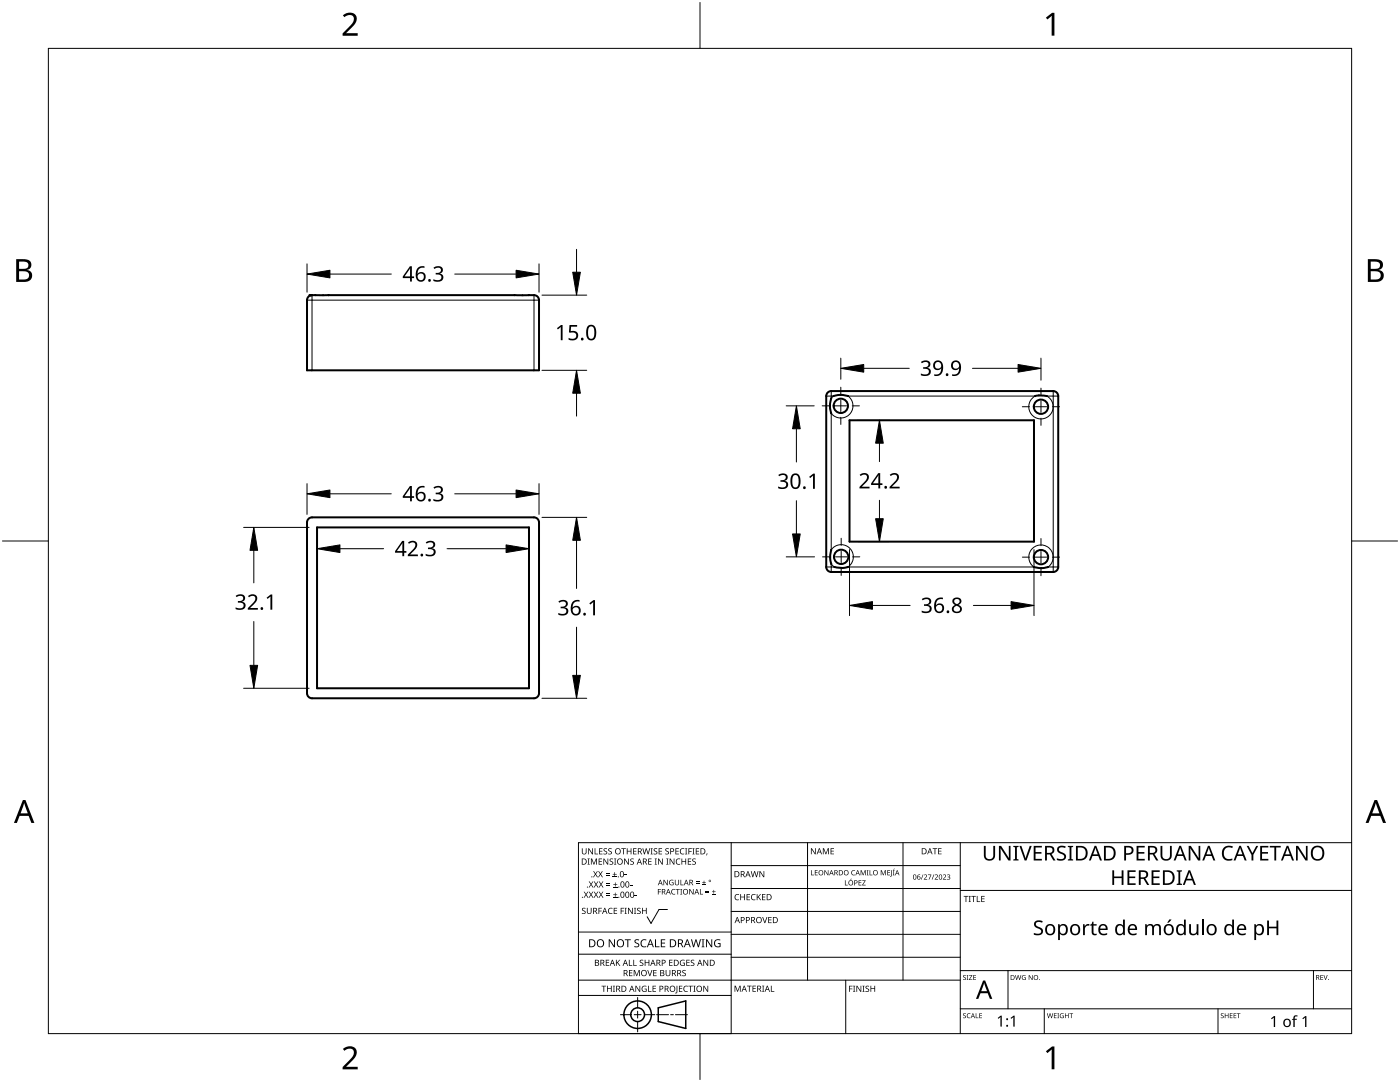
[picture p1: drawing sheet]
<svg xmlns="http://www.w3.org/2000/svg" width="279mm" height="216mm" viewBox="0 0 279 216" stroke-linecap="round" stroke-linejoin="round" font-family="sans-serif">
<g fill="none" stroke="#000" stroke-width=".4">
<path d="M61.8 58.9h.5M62.3 58.9h-.6M62.3 58.9a1 1 0 0 0-1 1v14h46.3v-14a1 1 0 0 0-1-1h-41M62.3 58.9h.6M62.9 58.9h.1M62.9 58.9h2.7M65.6 58.9h.1M165.2 78.3l.7-.3h44.3a1 1 0 0 1 1 1v34.1a1 1 0 0 1-1 1h-44.3a1 1 0 0 1-1-1v-34.1zM165.9 79.5a4.5 4.5 0 0 0 0 3M165.9 79.5h.1M166.4 79h-.1M166.4 79a4.5 4.5 0 0 1 2.8 0"/>
<path d="M169.2 79h.1M208.9 79l-1.6-.1-.7 .1M208.9 79h.1M165.9 82.5h.1M169.5 83.9h36.9v24.2h-36.9zM61.6 103.5l.7-.3h44.3a1 1 0 0 1 1 1v34.1a1 1 0 0 1-1 1h-44.3a1 1 0 0 1-1-1v-34.1zM63.3 105.2h42.3v32.1h-42.3zM165.9 109.7a4.5 4.5 0 0 0 0 2.8M165.9 112.5h.1M165.9 109.7h.1M166.5 113.1h.1M166.5 113.1a4.3 4.3 0 0 0 2.7 0"/>
<path d="M169.2 113.1h.1M206.3 113.1h.1M206.3 113.1a4.5 4.5 0 0 0 2.9 0M209.2 113.1h.1"/>
<circle cx="167.8" cy="81" r="1.43"/>
<circle cx="207.7" cy="81.2" r="1.43"/>
<circle cx="167.9" cy="111.1" r="1.43"/>
<circle cx="207.7" cy="111.2" r="1.43"/>
</g>
<path d="M61.3 59.9h46.3M62.3 58.9v15M106.6 58.9v15M165.9 78v1.5l.4-.5h-1.4M210.2 78v36.1M211.2 79h-2.3a2.43 2.43 0 0 1 .7 3.7 2.43 2.43 0 0 1-3.7 0 2.43 2.43 0 0 1 .7-3.7h-37.3a2.43 2.43 0 0 1 .2 3.7 2.43 2.43 0 0 1-3.6-.2v27.2a2.43 2.43 0 0 1 3.7-.3 2.43 2.43 0 0 1-.4 3.7h37.1a2.43 2.43 0 0 1-.4-3.6 2.43 2.43 0 0 1 3.7 0 2.43 2.43 0 0 1-.4 3.6h2M164.9 113.1h1.6l-.6-.6v1.6" fill="none" stroke="#000" stroke-width=".2"/>
<path d="M9.7 9.7h260v196.5h-260z" fill="none" stroke="#000" stroke-width=".2"/>
<path d="M139.7 .5v9.2M.5 108h9.2M269.7 108h9.2M139.7 206.2v9.2" fill="none" stroke="#000" stroke-width=".2"/>
<g fill="#000">
<path d="M68.4 3.1a1.64 1.64 0 0 1 2.8 .4 2.52 2.52 0 0 1-1.2 2.2l-.9 .9h2.3v.5h-3v-.4l1.2-1.2a1.95 1.95 0 0 0 .9-2.2 1.23 1.23 0 0 0-1.8 .1zM208.7 3.5l1.3-.9h.4v4.5h-.5v-4l-.9 .8zM68.4 209.3a1.64 1.64 0 0 1 2.8 .4 2.52 2.52 0 0 1-1.2 2.2l-.9 1h2.3v.5h-3v-.5l1.2-1.2a1.95 1.95 0 0 0 .9-2.1 1.23 1.23 0 0 0-1.8 .1zM208.7 209.8l1.3-1h.4v4.6h-.5v-4l-.9 .7z"/>
<path d="M3.2 51.7h1.3a1.28 1.28 0 0 1 1.7 1.3 1.04 1.04 0 0 1-.8 .9 1.23 1.23 0 0 1 1 1.5 1.23 1.23 0 0 1-1.6 .9h-1.6zM3.8 54.1v1.7h.9a.86 .86 0 0 0 1.1-.9 .86 .86 0 0 0-1.1-.8zM3.8 52.2v1.4h.8a.78 .78 0 0 0 1.1-.7 .78 .78 0 0 0-1.1-.7z"/>
<path d="M273 51.7h1.3a1.28 1.28 0 0 1 1.7 1.3 1.04 1.04 0 0 1-.9 .9 1.23 1.23 0 0 1 1 1.5 1.23 1.23 0 0 1-1.5 .9h-1.6zM273.6 54.1v1.7h.9a.86 .86 0 0 0 1.1-.9 .86 .86 0 0 0-1.2-.8zM273.6 52.2v1.4h.8a.78 .78 0 0 0 1-.7 .78 .78 0 0 0-1.1-.7z"/>
<path d="M4.6 159.6h.5l1.8 4.6h-.6l-.6-1.4h-1.8l-.5 1.4h-.6zM4.8 160.2l-.7 2.1h1.4z"/>
<path d="M274.3 159.6h.5l1.8 4.6h-.6l-.5-1.4h-1.8l-.6 1.4h-.6zM274.6 160.2l-.7 2.1h1.4z"/>
</g>
<g fill="none" stroke="#000" stroke-width=".2">
<path d="M145.9 168.1v38.1h-30.5v-38.1h154.3M145.9 172.7h45.7M145.9 177.3h45.7M161.2 168.1v27.5M180.2 168.1v27.5M191.6 168.1v38.1M191.6 177.7h78.1M115.4 198.6h30.5M115.4 195.6h76.2M115.4 190.4h30.5M115.4 186h30.5M127.3 199v2.1"/>
<path d="M133.2 181.5h-1.7l-1.6 2.8-.7-1.4M145.9 181.9h45.7M145.9 186.4h45.7M145.9 191h45.7M168.8 195.6v10.6M191.6 193.7h78.1M201.2 193.7v7.6M262.1 193.7v7.6M123.8 202.5h2.1M126.6 202.5h1.3M127.3 201.8v1.4M127.3 203.8v2.1"/>
<path d="M128.6 202.5h2.1M131 202.5h2.4M133.8 202.5h.6M134.8 202.5h2.4M191.6 201.3h78.1M208.4 201.3v4.9M243.1 201.3v4.9"/>
</g>
<g fill="#000">
<path d="M116.1 169.3h.2v.8a.32 .32 0 0 0 .3 .3 .32 .32 0 0 0 .3-.3v-.8h.2v.8a.47 .47 0 0 1-.5 .4 .47 .47 0 0 1-.5-.5zM116.5 177.9h.2l.3 .5 .3-.5h.1l-.4 .6 .4 .6h-.1l-.3-.5-.4 .5h-.1l.4-.6zM117.3 171.3h.4l-.1 .1v1l.1 .1h-.4l.1-.1v-1zM117.4 169.3h.2l.6 1v-1h.1v1.2h-.1l-.7-1v1h-.1zM117.5 177.9h.2l.3 .5 .3-.5h.1l-.4 .6 .4 .6h-.1l-.4-.5-.3 .5h-.1l.4-.6zM117.5 175.9h.2l.3 .5 .3-.5h.1l-.4 .6 .5 .6h-.2l-.3-.5-.4 .5h-.1l.4-.6zM117.9 171.3h.3l.3 1 .4-1h.2v1.2h-.1v-1l-.4 1h-.1l-.4-1v1h-.2zM118.7 169.3h.1v1h.6v.2h-.7zM118.4 173.8h.1l.3 .5 .3-.5h.2l-.4 .6 .4 .7h-.1l-.4-.6-.3 .6h-.1l.4-.7zM118.5 177.9h.2l.2 .5 .3-.5h.2l-.4 .6 .4 .6h-.1l-.4-.5-.3 .5h-.1l.4-.6zM118.5 175.9h.2l.3 .5 .3-.5h.1l-.4 .6 .4 .6h-.1l-.3-.5-.4 .5h-.1l.4-.6zM119.5 171.3h.7v.1h-.6v.4h.5v.2h-.5v.4h.6v.1h-.7z"/>
<path d="M119.6 169.3h.6v.1h-.5v.4h.5v.1h-.5v.4h.5v.2h-.6zM119.4 173.8h.1l.3 .5 .3-.5h.2l-.4 .6 .4 .7h-.1l-.4-.6-.3 .6h-.2l.5-.7zM119.5 177.9h.1l.3 .5 .3-.5h.2l-.4 .6 .4 .6h-.1l-.4-.5-.3 .5h-.1l.4-.6zM119.5 175.9h.2l.3 .5 .3-.5h.1l-.4 .6 .4 .6h-.1l-.4-.5-.3 .5h-.1l.4-.6zM120.9 174.6h.8v.1h-.8zM120.9 174.2h.8v.1h-.8zM121 178.7h.8v.1h-.8zM121 178.3h.8v.1h-.8zM121 176.6h.8v.1h-.8zM121 176.3h.8v.1h-.8zM120.5 169.4l.4-.1h.3l-.1 .1a.25 .25 0 0 0-.4-.1 .25 .25 0 0 0 0 .4 .4 .4 0 0 1 .5 .3 .4 .4 0 0 1-.3 .5 .4 .4 0 0 1-.5-.2h.2a.27 .27 0 0 0 .4-.1 .27 .27 0 0 0-.3-.3l-.2-.2zM120.4 171.3h.2l.6 1v-1h.2v1.2h-.2l-.6-1v1h-.2z"/>
<path d="M121.4 169.4l.5-.1h.2v.1a.25 .25 0 0 0-.4-.1 .25 .25 0 0 0 0 .4 .4 .4 0 0 1 .4 .3 .4 .4 0 0 1-.2 .5 .4 .4 0 0 1-.5-.2h.1a.27 .27 0 0 0 .5-.1 .27 .27 0 0 0-.4-.3l-.2-.2zM122.3 174.9h.8v.2h-.8zM122.4 179h.8v.1h-.8zM122.4 177h.8v.1h-.8zM121.7 171.4l.4-.1 .3 .1-.1 .1a.25 .25 0 0 0-.4-.1 .25 .25 0 0 0 0 .4 .4 .4 0 0 1 .5 .3 .4 .4 0 0 1-.3 .5 .4 .4 0 0 1-.5-.3l.2 .1a.27 .27 0 0 0 .4-.2 .27 .27 0 0 0-.3-.3l-.2-.2zM122.6 174h.1v.4h.4v.1h-.4v.4h-.1v-.4h-.3v-.1h.3zM122.7 178.1h.1v.4h.4v.1h-.4v.3h-.1v-.3h-.3v-.1h.3zM122.7 176.1h.2v.3h.3v.2h-.3v.3h-.2v-.3h-.3v-.2h.3zM122.5 171.3h.5l-.2 .1v1l.2 .1h-.5l.2-.1v-1zM124 169.3h.9v.1h-.4v1.1h-.1v-1.1h-.4zM124.7 174.5h.4v.2h-.4zM124.6 171.3h.1l.7 1v-1h.1v1.2h-.2l-.6-1v1h-.1z"/>
<path d="M125.7 176.6h.5v.1h-.5zM125.1 169.3h.1v.5h.7v-.5h.1v1.2h-.1v-.6h-.7v.6h-.1zM125.8 171.4l.5-.1 .2 .1v.1a.25 .25 0 0 0-.4-.1 .25 .25 0 0 0 0 .4 .4 .4 0 0 1 .4 .3 .4 .4 0 0 1-.2 .5 .4 .4 0 0 1-.5-.3l.1 .1a.27 .27 0 0 0 .5-.2 .27 .27 0 0 0-.4-.3l-.2-.2zM126.7 178.6h.4v.2h-.4zM126.4 169.3h.6v.1h-.5v.4h.5v.1h-.5v.4h.5v.2h-.6zM128.2 169.3h.2l.2 1 .3-1h.2l.2 1 .3-1h.1l-.3 1.2h-.1l-.3-1.1-.3 1.1h-.2zM129.4 171.3h.6v.1h-.5v.4h.5v.2h-.5v.4h.5v.1h-.6zM129.8 169.3h.5l-.2 .1v1l.2 .1h-.5l.2-.1v-1zM130.7 171.3h.4l-.1 .1v1l.1 .1h-.4l.1-.1v-1zM130.5 169.4l.4-.1h.3l-.1 .1a.25 .25 0 0 0-.4-.1 .25 .25 0 0 0 0 .4 .4 .4 0 0 1 .5 .3 .4 .4 0 0 1-.3 .5 .4 .4 0 0 1-.5-.2h.2a.27 .27 0 0 0 .4-.1 .27 .27 0 0 0-.3-.3l-.2-.2zM131.3 177.4h.6v.1h-.5v.4h.5v.1h-.5v.5h-.1zM131.4 169.3h.7v.1h-.5v.4h.5v.1h-.5v.4h.5v.2h-.7z"/>
<path d="M131.3 171.3h.2l.7 1-.1-1h.2v1.2h-.2l-.6-1v1h-.2zM132.4 175.6h.2l.6 .9v-.9h.1v1h-.2l-.6-.9v.9h-.1zM133 171.3h.4l-.1 .1v1l.1 .1h-.4l.1-.1v-1zM132.8 169.4l.4-.1h.3l-.1 .1a.25 .25 0 0 0-.3-.1 .25 .25 0 0 0 0 .4 .4 .4 0 0 1 .4 .3 .4 .4 0 0 1-.3 .5 .4 .4 0 0 1-.4-.2h.1a.27 .27 0 0 0 .5-.1 .27 .27 0 0 0-.4-.3l-.2-.2zM133.7 175.7l.5-.2 .2 .1v.1a.45 .45 0 0 0-.7 .4 .45 .45 0 0 0 .6 .4v-.3h-.2v-.1h.3v.5a.6 .6 0 0 1-.8-.1 .6 .6 0 0 1 .1-.8zM134.1 177.5l.4-.1h.3l-.1 .2a.44 .44 0 0 0-.6 .4 .44 .44 0 0 0 .6 .3 .52 .52 0 0 1-.7 0 .52 .52 0 0 1 .1-.8zM133.6 171.3h.2l.7 1v-1h.1v1.2h-.2l-.6-1v1h-.2zM134.9 177.4h.8v.1h-.4v1h-.1v-1h-.3zM135 171.5l.5-.2 .3 .1-.1 .1a.49 .49 0 0 0-.7 .4 .49 .49 0 0 0 .7 .5 .52 .52 0 0 1-.6 0 .52 .52 0 0 1-.2-.6zM134.8 169.3h.7v.1h-.6v.4h.5v.1h-.5v.4h.6v.2h-.7zM134.7 175.6h.1v.7a.28 .28 0 0 0 .3 .2 .28 .28 0 0 0 .3-.2v-.7h.1v.7a.42 .42 0 0 1-.4 .4 .42 .42 0 0 1-.4-.4zM135.8 175.6h.1v.9h.5v.1h-.6z"/>
<path d="M135.8 177.4h.3l-.1 .1v.9l.1 .1h-.3l.1-.1v-.9zM135.8 169.4l.5-.2 .3 .1-.1 .1a.49 .49 0 0 0-.7 .5 .49 .49 0 0 0 .8 .4 .52 .52 0 0 1-.7 .1 .52 .52 0 0 1-.2-.6zM136 171.3h.2v.5h.6v-.5h.1v1.2h-.1v-.5h-.6v.5h-.2zM136.7 169.3h.5l-.2 .1v1l.2 .1h-.5l.2-.1v-1zM137.4 169.3h.7v.1h-.6v.4h.5v.2h-.5v.5h-.1zM137.3 171.3h.6v.1h-.5v.4h.5v.2h-.5v.4h.5v.1h-.6zM137.6 177.4h.1l.6 .9v-.9h.1v1.1h-.1l-.6-.9v.9h-.1zM138.2 169.3h.4l-.1 .1v1l.1 .1h-.4l.1-.1v-1zM138.9 176.2h.7v.1h-.7zM138.9 175.9h.7v.1h-.7zM138.2 171.4l.4-.1 .3 .1-.1 .1a.25 .25 0 0 0-.4-.1 .25 .25 0 0 0 0 .4 .4 .4 0 0 1 .5 .3 .4 .4 0 0 1-.3 .5 .4 .4 0 0 1-.5-.3l.2 .1a.27 .27 0 0 0 .4-.2 .27 .27 0 0 0-.3-.3l-.2-.2zM138.9 169.3h.6v.1h-.5v.4h.5v.1h-.5v.4h.5v.2h-.6z"/>
<path d="M139.7 177.4h.1v1h.5v.1h-.6zM140.1 176.5h.8v.1h-.8zM140.4 175.7h.2v.3h.3v.2h-.3v.3h-.2v-.3h-.3v-.2h.3zM140.8 178h.7v.2h-.7zM140.8 177.7h.7v.1h-.7zM141 170.3h.2l-.3 .4zM142.1 178.4h.7v.1h-.7zM142.4 177.6h.1v.3h.3v.1h-.3v.3h-.1v-.3h-.3v-.1h.3zM146.8 178.6l.4-.2 .3 .1v.1a.49 .49 0 0 0-.7 .4 .49 .49 0 0 0 .7 .5 .52 .52 0 0 1-.7 0 .52 .52 0 0 1-.2-.6zM147.7 178.4h.2v.5h.6v-.5h.2v1.2h-.2v-.5h-.6v.5h-.2zM149 178.4h.7v.1h-.5v.4h.4v.2h-.4v.4h.5v.1h-.7zM150 178.6l.5-.2 .3 .1-.1 .1a.49 .49 0 0 0-.7 .4 .49 .49 0 0 0 .8 .5 .52 .52 0 0 1-.7 0 .52 .52 0 0 1-.2-.6z"/>
<path d="M149.8 173.8h.2l.2 1.1 .3-1.1h.2l.3 1.1 .2-1.1h.2l-.3 1.2h-.2l-.3-1-.3 1h-.1zM151 178.4h.2v.6l.5-.6h.2l-.5 .5 .5 .7h-.2l-.4-.6-.1 .6h-.2zM151.6 173.8h.1l.7 1v-1h.1v1.2h-.2l-.6-1v1h-.1zM152.1 178.4h.7v.1h-.6v.4h.5v.2h-.5v.4h.6v.1h-.7zM161.9 173.6h.1v.9h.4v.2h-.5zM161.8 169.3h.2l.7 1v-1h.1v1.2h-.2l-.6-1v1h-.2zM162.6 173.6h.6v.2h-.5v.3h.5v.1h-.5v.3h.5v.2h-.6zM164.2 169.3h.2l.4 .9 .4-.9h.2v1.2h-.1v-1.1l-.4 1.1h-.1l-.4-1.1v1.1h-.2zM164.5 173.6h.2l.5 .9v-.9h.1v1.1h-.1l-.6-.9v.9h-.1zM165.8 169.3h.6v.1h-.5v.4h.5v.1h-.5v.4h.5v.2h-.6zM168.6 175.7h.2v.9h.4v.1h-.6zM169.8 175.3l.2 .1-.3 .2z"/>
<path d="M170 173.8l.4-.2 .3 .1-.1 .1a.41 .41 0 0 0-.6 .4 .41 .41 0 0 0 .6 .3 .48 .48 0 0 1-.7 0 .48 .48 0 0 1 .1-.7zM171.4 175.7h.5v.1h-.4v.3h.4v.1h-.4v.4h.4v.1h-.5zM171.8 173.6h.2l.3 .9 .3-.9h.2v1.1h-.1v-.9l-.5 .9-.3-.9v.9h-.1zM172.1 175.7h.7l-.6 .9h.6v.1h-.7l.5-.9h-.5zM173 173.6h.3l-.1 .1v.9l.1 .1h-.3l.1-.1v-.9zM173.5 173.6h.2v.9h.4v.2h-.6zM175.8 173.6h.2l.3 .9 .3-.9h.2v1.1h-.1v-.9l-.5 .9-.3-.9v.9h-.1zM177.1 173.6h.5v.2h-.4v.3h.4v.1h-.4v.3h.4v.2h-.5zM177.9 173.6h.1v1.1l-.3 .2-.1-.1 .3-.1zM178.4 173.3h.2l-.3 .3zM178.2 173.6h.3l-.1 .1v.9l.1 .1h-.3l.1-.1v-.9zM184.2 174.5h.1l-.4 1h-.1z"/>
<path d="M184.4 174.6a.37 .37 0 0 1 .6 0 .37 .37 0 0 1-.3 .6l-.2 .2h.5v.1h-.6l.2-.4a.27 .27 0 0 0 .3-.3 .27 .27 0 0 0-.4-.2zM185.2 174.5h.7l-.4 1h-.2l.4-.9h-.5zM186.3 174.5h.2l-.4 1h-.1zM186.1 169.3h.9v.1h-.3v1.1h-.2v-1.1h-.4zM186.5 174.6a.37 .37 0 0 1 .6 0 .37 .37 0 0 1-.2 .6l-.2 .2h.5v.1h-.7l.3-.4a.27 .27 0 0 0 .3-.3 .27 .27 0 0 0-.4-.2zM187.2 169.3h.7v.1h-.5v.4h.5v.1h-.5v.4h.5v.2h-.7zM188.2 174.6a.37 .37 0 0 1 .6 0 .37 .37 0 0 1-.3 .6l-.2 .2h.5v.1h-.6l.2-.4a.27 .27 0 0 0 .3-.3 .27 .27 0 0 0-.4-.2zM189 174.6a.32 .32 0 0 1 .5-.1 .32 .32 0 0 1 0 .5h-.1a.32 .32 0 0 1 .2 .4 .32 .32 0 0 1-.5 .1l-.1-.1a.26 .26 0 0 0 .4 .1 .26 .26 0 0 0 0-.4l-.3-.2a.23 .23 0 0 0 .4 0 .23 .23 0 0 0-.1-.4 .23 .23 0 0 0-.3 .2zM192.3 178.8h.9v.1h-.3v1.1h-.2v-1.1h-.4zM193.3 178.8h.5l-.2 .1v1l.2 .1h-.5l.2-.1v-1zM193.8 178.8h1v.1h-.4v1.1h-.2v-1.1h-.4zM194.9 178.8h.2v1.1h.5v.1h-.7z"/>
<path d="M195.8 178.8h.7v.1h-.5v.4h.5v.1h-.5v.5h.5v.1h-.7zM196.3 168.8h.4v1.9a.76 .76 0 0 0 .8 .7 .76 .76 0 0 0 .7-.7v-1.9h.4v1.9a1.12 1.12 0 0 1-1.1 1 1.12 1.12 0 0 1-1.2-1zM199.4 168.8h.4l1.5 2.4v-2.4h.4v2.9h-.5l-1.5-2.4v2.4h-.3zM202.2 168.8h1.1v.2l-.4 .1v2.3l.4 .1v.2h-1.1v-.2l.4-.1v-2.3l-.4-.1zM203.4 168.8h.4l.9 2.5 .8-2.5h.4l-1 2.9h-.4zM206.3 168.8h1.6v.3h-1.2v.9h1.2v.3h-1.2v1.1h1.2v.3h-1.6zM211.1 169.1a1.38 1.38 0 0 1 1.6-.2l-.1 .3-.4-.1a.52 .52 0 0 0-.7 0 .52 .52 0 0 0 0 .7l.3 .2a.9 .9 0 0 1 .9 1.1 .9 .9 0 0 1-1.2 .6l-.6-.1v-.3a1.03 1.03 0 0 0 1.5-.2 1.04 1.04 0 0 0-1-.9 .77 .77 0 0 1-.3-1.1zM213.1 168.8h1.1v.2l-.4 .1v2.3l.4 .1v.2h-1.1v-.2l.4-.1v-2.3l-.4-.1zM222 173.7h.3v1.2h1.5v-1.2h.4v2.9h-.4v-1.4h-1.5v1.4h-.3zM225 173.7h1.6v.3h-1.2v.9h1.2v.3h-1.2v1.1h1.2v.3h-1.6zM226.8 168.8h1.7v.3h-1.3v.9h1.2v.3h-1.2v1.1h1.3v.3h-1.7zM229.8 173.7h1.6v.3h-1.2v.9h1.2v.3h-1.2v1.1h1.2v.3h-1.6z"/>
<path d="M231.6 168.8h.4v1.9a.76 .76 0 0 0 .7 .7 .76 .76 0 0 0 .8-.7v-1.9h.4v1.9a1.12 1.12 0 0 1-1.2 1 1.12 1.12 0 0 1-1.1-1zM234.8 173.7h1.1v.2l-.4 .1v2.3l.4 .1v.2h-1.1v-.2l.4-.1v-2.3l-.4-.1zM237.2 168.8h.5l1.5 2.4v-2.4h.3v2.9h-.4l-1.5-2.4v2.4h-.4zM244.2 169.2a1.63 1.63 0 0 1 1.9-.3l-.2 .3a1.14 1.14 0 0 0-1.4 .2 1.14 1.14 0 0 0-.2 1.3 1.11 1.11 0 0 0 1.6 .6v.3a1.5 1.5 0 0 1-1.8-.3 1.5 1.5 0 0 1-.1-1.8zM248.8 168.8h.4l.7 1.4 .8-1.4h.4l-1 1.8v1.1h-.3v-1.1zM251.5 168.8h1.6v.3h-1.2v.9h1.2v.3h-1.2v1.1h1.2v.3h-1.6zM253.4 168.8h2.2v.3h-.9v2.6h-.4v-2.6h-.9zM258.7 168.8h.4l1.5 2.4v-2.4h.4v2.9h-.5l-1.5-2.4v2.4h-.3zM116.2 181.3l.4-.2 .3 .1-.1 .1a.25 .25 0 0 0-.4-.1 .25 .25 0 0 0 0 .4 .4 .4 0 0 1 .5 .3 .4 .4 0 0 1-.3 .5 .4 .4 0 0 1-.5-.2h.2a.27 .27 0 0 0 .4-.1 .27 .27 0 0 0-.3-.3l-.2-.2zM117.1 181.1h.2v.8a.32 .32 0 0 0 .3 .3 .32 .32 0 0 0 .3-.3v-.8h.2v.8a.47 .47 0 0 1-.5 .5 .47 .47 0 0 1-.5-.5zM119.4 181.1h.7v.2h-.5v.4h.5v.1h-.5v.6h-.2zM120 196.7h1v.1h-.4v1.1h-.2v-1.1h-.4z"/>
<path d="M120.9 191.5h.7v.1h-.6v.4h.5v.2h-.5v.4h.6v.1h-.7zM121.5 181.3l.4-.2 .4 .1-.1 .1a.49 .49 0 0 0-.7 .5 .49 .49 0 0 0 .7 .4 .52 .52 0 0 1-.6 .1 .52 .52 0 0 1-.3-.6zM121.1 196.7h.2v.5h.6v-.5h.2v1.2h-.2v-.6h-.6v.6h-.2zM121.5 187.4h.2l.9 1.3v-1.3h.1v1.6h-.2l-.8-1.3v1.3h-.2zM122.3 196.7h.4l-.1 .1v1l.1 .1h-.4l.2-.1v-1zM122.5 181.1h.7v.2h-.6v.4h.5v.1h-.5v.4h.6v.2h-.7zM122.9 191.5h.2v.6l.5-.6h.2l-.5 .5 .5 .7h-.2l-.4-.6-.1 .6h-.2zM123.9 181.1h.6v.2h-.5v.4h.5v.1h-.5v.6h-.1zM124.7 181.1h.4l-.2 .2v.9l.2 .2h-.4l.1-.2v-.9zM124.7 187.4h1.2v.2h-.5v1.4h-.2v-1.4h-.5zM125.5 191.5h.2v1.1h.5v.1h-.7zM125.5 193.6h.7v.1h-.5v.4h.5v.1h-.5v.4h.5v.2h-.7z"/>
<path d="M125.3 181.1h.2l.7 1.1-.1-1.1h.2v1.3h-.2l-.6-1v1h-.2zM126.4 191.5h.1v1.1h.6v.1h-.7zM126.5 181.1h.5l-.2 .2v.9l.2 .2h-.5l.2-.2v-.9zM126.5 193.6h.2l.4 1 .4-1h.2v1.2h-.2v-1.1l-.4 1.1h-.1l-.4-1.1v1.1h-.1zM126.7 187.6l.3-.2 .6 .1-.2 .1a.33 .33 0 0 0-.6 .2 .33 .33 0 0 0 .4 .4 .47 .47 0 0 1 .4 .6 .47 .47 0 0 1-.7 .2h-.3v-.2h.2a.35 .35 0 0 0 .6-.2 .35 .35 0 0 0-.5-.4l-.3-.2zM126.8 196.7h.2l.6 1v-1h.2v1.2h-.2l-.7-1 .1 1h-.2zM127.2 181.3l.4-.2 .3 .1-.1 .1a.25 .25 0 0 0-.4-.1 .25 .25 0 0 0 0 .4 .4 .4 0 0 1 .5 .3 .4 .4 0 0 1-.3 .5 .4 .4 0 0 1-.5-.2h.2a.27 .27 0 0 0 .4-.1 .27 .27 0 0 0-.3-.3l-.2-.2zM127.7 191.6l.4-.1 .3 .1-.1 .1a.25 .25 0 0 0-.3-.1 .25 .25 0 0 0 0 .4 .4 .4 0 0 1 .4 .3 .4 .4 0 0 1-.3 .5 .4 .4 0 0 1-.4-.3l.1 .1a.27 .27 0 0 0 .5-.2 .27 .27 0 0 0-.4-.3l-.2-.2zM128 187.6l.6-.2 .4 .1-.1 .2a.63 .63 0 0 0-.9 .5 .63 .63 0 0 0 1 .6v.2a.83 .83 0 0 1-1.1-.3 .83 .83 0 0 1 .1-1.1zM128.2 196.8l.6-.1 .2 .1v.1a.5 .5 0 0 0-.8 .4 .5 .5 0 0 0 .7 .5v-.4h-.3v-.1h.4v.6a.66 .66 0 0 1-.8-.2 .66 .66 0 0 1 0-.9zM128.1 181.1h.2v.6h.6v-.6h.2v1.3h-.2v-.6h-.6v.6h-.2zM129.2 193.6h.1l.4 1 .3-1h.2l-.4 1.2h-.2z"/>
<path d="M129.3 196.7h.2v1.1h.5v.1h-.7zM128.7 191.5h.1v.5h.6v-.5h.2v1.2h-.2v-.5h-.6v.5h-.1zM130.7 187.4h.2v1.4h.7v.2h-.9zM130.2 196.7h.7v.1h-.5v.4h.5v.1h-.5v.5h.5v.1h-.7zM130.4 193.6h.6v.1h-.5v.4h.5v.1h-.5v.4h.5v.2h-.6zM131.9 187.4h.9v.2h-.7v.5h.6v.2h-.6v.5h.7v.2h-.9zM132.8 193.6h.2v.7a.32 .32 0 0 0 .3 .4 .32 .32 0 0 0 .3-.4v-.7h.2v.7a.47 .47 0 0 1-.5 .5 .47 .47 0 0 1-.5-.5zM133.5 191.5h.7v.1h-.5v.4h.5v.2h-.5v.4h.5v.1h-.7zM135 196.7h.2v1.3l-.1 .2h-.3l-.1-.1 .3-.2zM135.5 196.7h.7v.1h-.5v.4h.4v.1h-.4v.5h.5v.1h-.7zM135.8 191.7l.5-.2 .4 .1-.1 .1a.5 .5 0 0 0-.8 .4 .5 .5 0 0 0 .7 .5v-.4h-.2v-.1h.4v.6a.66 .66 0 0 1-.9-.1 .66 .66 0 0 1 0-.9zM136.2 193.7l.4-.2 .3 .1-.1 .1a.25 .25 0 0 0-.4-.1 .25 .25 0 0 0 0 .4 .4 .4 0 0 1 .5 .3 .4 .4 0 0 1-.3 .5 .4 .4 0 0 1-.5-.2h.2a.27 .27 0 0 0 .5-.1 .27 .27 0 0 0-.4-.3l-.2-.2z"/>
<path d="M136.5 196.8l.5-.1 .3 .1-.1 .1a.49 .49 0 0 0-.7 .4 .49 .49 0 0 0 .8 .4 .52 .52 0 0 1-.7 .1 .52 .52 0 0 1-.2-.6zM137 191.5h.6v.1h-.5v.4h.5v.2h-.5v.4h.5v.1h-.6zM137.4 196.7h.9v.1h-.4v1.1h-.1v-1.1h-.4zM137.9 191.6l.4-.1 .3 .1-.1 .1a.25 .25 0 0 0-.4-.1 .25 .25 0 0 0 0 .4 .4 .4 0 0 1 .5 .3 .4 .4 0 0 1-.3 .5 .4 .4 0 0 1-.5-.3l.2 .1a.27 .27 0 0 0 .4-.2 .27 .27 0 0 0-.3-.3l-.2-.2zM138.4 196.7h.4l-.1 .1v1l.1 .1h-.4l.1-.1v-1zM137.9 187.4h.2l.3 1.4 .4-1.4h.2l.4 1.4 .3-1.4h.2l-.4 1.6h-.2l-.4-1.3-.4 1.3h-.2zM140 187.4h.6l-.2 .2v1.3l.2 .1h-.6l.2-.1v-1.3zM140.4 196.7h.1l.7 1v-1h.1v1.2h-.1l-.7-1v1h-.1zM140.4 191.5h.2l.6 1v-1h.1v1.2h-.1l-.7-1v1h-.1zM140.9 187.4h.2l.9 1.3v-1.3h.1v1.6h-.2l-.8-1.3v1.3h-.2zM142.7 187.6l.7-.2 .4 .1-.1 .2a.65 .65 0 0 0-1 .5 .65 .65 0 0 0 .9 .6v-.4h-.3v-.2h.5v.7a.86 .86 0 0 1-1.1-.1 .86 .86 0 0 1 0-1.2zM146.6 196.7h.2l.4 1 .4-1h.2v1.2h-.1v-1.1l-.4 1.1h-.2l-.4-1.1v1.1h-.1z"/>
<path d="M149.1 196.7h.9v.1h-.4v1.1h-.1v-1.1h-.4zM150.2 196.7h.7v.1h-.6v.4h.5v.1h-.5v.5h.6v.1h-.7zM152.1 183h.2l.3 1 .4-1h.1l-.4 1.2h-.1zM152.1 196.7h.4l-.1 .1v1l.1 .1h-.4l.1-.1v-1zM153.8 196.7h.2v1.1h.5v.1h-.7zM153.3 183h.7v.1h-.5v.4h.5v.1h-.5v.5h.5v.1h-.7zM169.5 196.7h.6v.1h-.5v.5h.5v.1h-.5v.5h-.1zM170.2 196.7h.5l-.2 .1v1l.2 .1h-.5l.2-.1v-1zM170.9 196.7h.2l.6 1v-1h.2v1.2h-.2l-.6-1v1h-.2zM172.1 196.7h.5l-.2 .1v1l.2 .1h-.5l.2-.1v-1zM172.8 196.8l.4-.1h.2v.2a.25 .25 0 0 0-.4-.1 .25 .25 0 0 0 0 .4 .4 .4 0 0 1 .5 .3 .4 .4 0 0 1-.3 .4 .4 .4 0 0 1-.5-.2l.2 .1a.27 .27 0 0 0 .4-.2 .27 .27 0 0 0-.3-.3l-.3-.2zM173.7 196.7h.2v.5h.6v-.5h.2v1.2h-.2v-.6h-.6v.6h-.2z"/>
<path d="M192.2 194.7l.4-.1h.2l-.1 .1a.24 .24 0 0 0-.3 0 .24 .24 0 0 0-.1 .3 .24 .24 0 0 0 .4 .1 .31 .31 0 0 1 0 .4 .31 .31 0 0 1-.5-.1 .24 .24 0 0 0 .3 .1 .24 .24 0 0 0 .1-.3l-.4-.3zM192.9 194.6h.4l-.1 .1v.7l.1 .1h-.4l.1-.1v-.7zM193.4 194.6h.6l-.5 .8h.6v.1h-.7l.5-.8h-.5zM194.2 194.6h.6v.1h-.4v.3h.4v.1h-.4v.3h.4v.1h-.6zM202.6 194.6h.1l.2 .8 .2-.8h.2l.2 .8 .2-.8h.1l-.2 .9h-.2l-.2-.8-.2 .8h-.2zM204 194.7l.4-.1h.3l-.1 .1a.4 .4 0 0 0-.6 .4 .4 .4 0 0 0 .6 .3v-.3l-.2-.1h.3v.5a.53 .53 0 0 1-.7-.1 .53 .53 0 0 1 0-.7zM205.3 194.6h.1l.6 .8v-.8h.1v.9h-.2l-.5-.8v.8h-.1zM206.5 184a1.38 1.38 0 0 1 1.6-.2l-.1 .3-.4-.1a.52 .52 0 0 0-.7 0 .52 .52 0 0 0 0 .7l.3 .2a.9 .9 0 0 1 .9 1.1 .9 .9 0 0 1-1.2 .6l-.6-.1v-.4a1.03 1.03 0 0 0 1.5-.1 1.04 1.04 0 0 0-1-.9 .77 .77 0 0 1-.3-1.1zM216.1 184.4h.3l.1 .4 .4-.4h.5v.3h-.5l-.3 .4-.1 1.5h-.4zM218 183.9h.2v.5h.7v.3h-.7v1.2l.2 .4h.5v.3a.67 .67 0 0 1-1-.6v-1.3h-.3v-.2l.3-.1zM228.5 184.4h.3l.1 .3a.83 .83 0 0 1 1.3 0 .78 .78 0 0 1 .9-.3 .78 .78 0 0 1 .6 .8v1.4h-.4v-1.4a.54 .54 0 0 0-.6-.5 .54 .54 0 0 0-.4 .7v1.2h-.4v-1.4a.55 .55 0 0 0-.7-.5 .55 .55 0 0 0-.3 .8v1.1h-.4zM233.4 183.5h.4l-.6 .6h-.2z"/>
<path d="M237.3 184.4h.4v1.4a.59 .59 0 0 0 .7 .5 .59 .59 0 0 0 .4-.8v-1.1h.4v2.2h-.3l-.1-.3a.84 .84 0 0 1-.9 .3 .84 .84 0 0 1-.6-.8zM252.9 183.7h.4v1.2h1.4v-1.2h.4v2.9h-.4v-1.4h-1.4v1.4h-.4zM263.5 194.6h.6v.1h-.5v.3h.4v.1h-.4v.3h.5v.1h-.6zM264.1 194.6h.2l.2 .8 .3-.8h.2l-.4 .9h-.1zM192.2 202.3l.4-.1h.2l-.1 .1a.24 .24 0 0 0-.3 0 .24 .24 0 0 0-.1 .3 .24 .24 0 0 0 .4 .1 .31 .31 0 0 1 0 .5 .31 .31 0 0 1-.5-.2 .24 .24 0 0 0 .3 .1 .24 .24 0 0 0 .1-.3l-.4-.2zM193.1 202.3l.3-.1h.3l-.1 .1a.39 .39 0 0 0-.5 .4 .39 .39 0 0 0 .5 .3 .46 .46 0 0 1-.6 0 .46 .46 0 0 1 .1-.7zM194.7 202.2h.1v.8h.5v.2h-.6zM195.4 202.2h.6v.1h-.4v.3h.4v.1h-.4v.4h.4v.1h-.6zM199.1 203.1l.6-.4h.2v2.1h-.2v-1.9l-.5 .4zM201.7 203.1l.6-.4h.2v2.1h-.3v-1.9l-.4 .4zM209 202.2h.1l.2 .8 .2-.8h.1l.3 .8 .2-.8h.1l-.3 1h-.1l-.2-.9-.3 .9h-.1zM210.3 202.2h.6v.1h-.4v.3h.3v.1h-.3v.4h.4v.1h-.6z"/>
<path d="M211 202.2h.4l-.2 .1v.8l.2 .1h-.4l.1-.1v-.8zM211.6 202.3l.7-.1-.1 .1a.4 .4 0 0 0-.6 .4 .4 .4 0 0 0 .6 .3v-.2l-.2-.2h.3v.5a.53 .53 0 0 1-.7-.1 .53 .53 0 0 1 0-.7zM212.5 202.2h.2v.4h.5v-.4h.1v1h-.1v-.5h-.5v.5h-.2zM213.4 202.2h.8v.1h-.3v.9h-.2v-.9h-.3zM243.7 202.3l.3-.1h.2v.1a.24 .24 0 0 0-.3 0 .24 .24 0 0 0-.1 .3 .24 .24 0 0 0 .3 .1 .31 .31 0 0 1 0 .5 .31 .31 0 0 1-.5-.2 .24 .24 0 0 0 .4 .1 .24 .24 0 0 0 0-.3l-.3-.2zM244.4 202.2h.2v.4h.5v-.4h.1v1h-.1v-.5h-.5v.5h-.2zM245.4 202.2h.6v.1h-.4v.3h.4v.1h-.4v.4h.4v.1h-.6zM246.2 202.2h.5v.1h-.4v.3h.4v.1h-.4v.4h.4v.1h-.5zM246.8 202.2h.8v.1h-.3v.9h-.2v-.9h-.3zM253.7 203.2l.6-.5h.2v2.2h-.3v-1.9l-.4 .4zM258.2 202.7l.3-.1h.5l-.1 .3-.4-.1-.1 .2v.3h.4v.2h-.4v1.4h-.3v-1.4h-.3l.3-.2zM259.9 203.2l.6-.5h.2v2.2h-.2v-1.9l-.5 .4z"/>
<path d="M116.1 171.3h.4a.61 .61 0 0 1 .6 .6 .61 .61 0 0 1-.6 .6h-.4zM116.3 171.4v1h.1a.48 .48 0 0 0 .5-.5 .48 .48 0 0 0-.4-.5z"/>
<path d="M122.7 169.9a.61 .61 0 0 1 1.2 0 .61 .61 0 0 1-1.2 0zM122.9 169.9a.45 .45 0 0 0 .9 0 .45 .45 0 0 0-.9 0z"/>
<path d="M123.1 171.9a.61 .61 0 0 1 1.2 0 .61 .61 0 0 1-1.2 0zM123.3 171.9a.45 .45 0 0 0 .9 0 .45 .45 0 0 0-.9 0z"/>
<path d="M123.9 173.9a.5 .5 0 0 1 .6 .1 .5 .5 0 0 1 0 .7 .44 .44 0 0 1-.6 .3 .44 .44 0 0 1-.2-.6zM123.9 174a.48 .48 0 0 0-.1 .6 .48 .48 0 0 0 .5 .3v-.8l-.1-.1z"/>
<path d="M124 178a.5 .5 0 0 1 .6 .1 .5 .5 0 0 1 0 .6 .44 .44 0 0 1-.6 .4 .44 .44 0 0 1-.2-.6zM124.1 178.1a.48 .48 0 0 0-.2 .6 .48 .48 0 0 0 .5 .3v-.8l-.1-.2z"/>
<path d="M124 176a.5 .5 0 0 1 .6 .1 .5 .5 0 0 1 0 .6 .44 .44 0 0 1-.6 .4 .44 .44 0 0 1-.2-.7zM124.1 176.1a.48 .48 0 0 0-.2 .5 .48 .48 0 0 0 .5 .3v-.7l-.1-.2z"/>
<path d="M124.9 178a.5 .5 0 0 1 .7 .1 .5 .5 0 0 1 0 .6 .44 .44 0 0 1-.6 .4 .44 .44 0 0 1-.2-.6zM125 178.1a.48 .48 0 0 0-.1 .6 .48 .48 0 0 0 .4 .3l.1-.8-.2-.2z"/>
<path d="M124.9 176a.5 .5 0 0 1 .7 .1 .5 .5 0 0 1 0 .6 .44 .44 0 0 1-.6 .4 .44 .44 0 0 1-.2-.7zM125 176.1a.48 .48 0 0 0-.1 .5 .48 .48 0 0 0 .5 .3v-.7l-.1-.2z"/>
<path d="M125.9 178a.5 .5 0 0 1 .6 .1 .5 .5 0 0 1 0 .6 .44 .44 0 0 1-.5 .4 .44 .44 0 0 1-.2-.6zM126 178.1a.48 .48 0 0 0-.2 .6 .48 .48 0 0 0 .5 .3l.1-.8-.2-.2z"/>
<path d="M127.3 169.3h.3a.35 .35 0 0 1 .5 .2 .35 .35 0 0 1-.3 .4l.4 .6h-.2l-.3-.5h-.3v.5h-.1zM127.4 169.4v.4h.2a.23 .23 0 0 0 .3-.2 .23 .23 0 0 0-.3-.2z"/>
<path d="M127.5 171.3h.2l.4 1.2h-.1l-.2-.4h-.4l-.2 .4h-.1zM127.6 171.5l-.2 .5h.4z"/>
<path d="M128.3 171.3h.3a.35 .35 0 0 1 .5 .2 .35 .35 0 0 1-.3 .5l.4 .5h-.2l-.3-.5h-.2v.5h-.2zM128.5 171.4v.5h.1a.23 .23 0 0 0 .3-.2 .23 .23 0 0 0-.3-.3z"/>
<path d="M131.7 175.5h.1l.5 1.1h-.2l-.1-.3h-.4l-.2 .3h-.1zM131.8 175.7l-.2 .5h.3z"/>
<path d="M132.1 177.4h.3a.31 .31 0 0 1 .4 .2 .31 .31 0 0 1-.2 .4l.3 .5h-.2l-.3-.5h-.2v.5h-.1zM132.2 177.5v.4h.2a.21 .21 0 0 0 .2-.2 .21 .21 0 0 0-.2-.2z"/>
<path d="M133.3 177.4h.1l.5 1.1h-.2l-.1-.4h-.4l-.2 .4h-.1zM133.4 177.5l-.2 .5h.4z"/>
<path d="M133.8 169.3h.3a.41 .41 0 0 1 .4 .5 .41 .41 0 0 1-.6 .2v.5h-.1zM133.9 169.4v.5a.29 .29 0 0 0 .5-.3 .29 .29 0 0 0-.5-.2z"/>
<path d="M136.9 175.5h.1l.4 1.1h-.1l-.1-.3h-.5l-.1 .3h-.1zM137 175.7l-.2 .5h.3z"/>
<path d="M136.2 177.9a.55 .55 0 0 1 1.1 0 .55 .55 0 0 1-1.1 0zM136.4 177.9a.45 .45 0 0 0 .9 0 .45 .45 0 0 0-.9 0z"/>
<path d="M137.6 175.6h.3a.31 .31 0 0 1 .4 .2 .31 .31 0 0 1-.2 .4l.3 .4h-.2l-.3-.4h-.2v.4h-.1zM137.7 175.7v.4h.2a.21 .21 0 0 0 .2-.2 .21 .21 0 0 0-.2-.2z"/>
<path d="M139 177.4h.1l.4 1.1h-.1l-.1-.4h-.5l-.1 .4h-.1zM139.1 177.5l-.2 .5h.3z"/>
<path d="M139.8 169.3h.4a.61 .61 0 0 1 .6 .6 .61 .61 0 0 1-.7 .6h-.3zM140 169.4v.9h.1a.48 .48 0 0 0 .5-.4 .48 .48 0 0 0-.4-.5z"/>
<path d="M141.4 175.8a.25 .25 0 0 1 .5 0 .25 .25 0 0 1-.5 0zM141.5 175.8a.15 .15 0 0 0 .3 0 .15 .15 0 0 0-.3 0z"/>
<path d="M146.6 173.8h.4a.61 .61 0 0 1 .6 .6 .61 .61 0 0 1-.7 .6h-.3zM146.7 174v.9h.2a.48 .48 0 0 0 .5-.5 .48 .48 0 0 0-.5-.4z"/>
<path d="M147.8 173.8h.4a.35 .35 0 0 1 .4 .3 .35 .35 0 0 1-.2 .4l.3 .5h-.2l-.3-.5h-.2v.5h-.2zM148 174v.4h.2a.23 .23 0 0 0 .3-.2 .23 .23 0 0 0-.3-.2z"/>
<path d="M149.2 173.8h.1l.5 1.2h-.1l-.2-.3h-.5l-.1 .3h-.2zM149.3 174l-.2 .5h.4z"/>
<path d="M153 178.4h.4a.61 .61 0 0 1 .6 .6 .61 .61 0 0 1-.6 .6h-.4zM153.2 178.5v1h.1a.48 .48 0 0 0 .5-.5 .48 .48 0 0 0-.4-.5z"/>
<path d="M163.4 169.2h.2l.5 1.3h-.2l-.2-.4h-.4l-.2 .4h-.1zM163.5 169.4l-.2 .6h.4z"/>
<path d="M163.3 174.1a.51 .51 0 0 1 1 0 .51 .51 0 0 1-1 0zM163.5 174.2a.38 .38 0 0 0 .7 0 .38 .38 0 0 0-.7 0z"/>
<path d="M165.9 173.6h.1l.4 1.1h-.1l-.2-.4h-.4l-.1 .4h-.1zM165.9 173.8l-.1 .4h.3z"/>
<path d="M166.5 173.6h.3a.29 .29 0 0 1 .4 .2 .29 .29 0 0 1-.2 .4l.3 .5h-.2l-.2-.5h-.2v.5h-.2zM166.7 173.7v.4h.1a.2 .2 0 0 0 .2-.2 .2 .2 0 0 0-.2-.2z"/>
<path d="M167.4 173.6h.3a.51 .51 0 0 1 .5 .6 .51 .51 0 0 1-.5 .5h-.3zM167.5 173.7v.8h.4l.2-.2v-.4z"/>
<path d="M168.3 174.1a.51 .51 0 0 1 1 0 .51 .51 0 0 1-1 0zM168.5 174.2a.4 .4 0 0 0 .8 0 .4 .4 0 0 0-.8 0z"/>
<path d="M169.2 176.2a.55 .55 0 0 1 1.1 0 .55 .55 0 0 1-1.1 0zM169.5 176.2a.38 .38 0 0 0 .7 0 .38 .38 0 0 0-.7 0z"/>
<path d="M170.5 175.7h.3a.34 .34 0 0 1 .3 .4 .34 .34 0 0 1-.5 .2v.4h-.1zM170.6 175.8v.4a.25 .25 0 0 0 .4-.2 .25 .25 0 0 0-.4-.2z"/>
<path d="M171.1 173.6h.1l.4 1.1h-.1l-.1-.4h-.4l-.2 .4h-.1zM171.2 173.8l-.2 .4h.3z"/>
<path d="M174.2 174.1a.51 .51 0 0 1 1 0 .51 .51 0 0 1-1 0zM174.4 174.2a.38 .38 0 0 0 .7 0 .38 .38 0 0 0-.7 0z"/>
<path d="M179 173.6h.1l.4 1.1h-.1l-.1-.4h-.4l-.2 .4h-.1zM179.1 173.8l-.2 .4h.3z"/>
<path d="M182.3 174.6h.4l.2 .5a.38 .38 0 0 1-.5 .4 .38 .38 0 0 1-.2-.6zM182.4 174.6v.1a.39 .39 0 0 0-.1 .4 .39 .39 0 0 0 .4 .3 .4 .4 0 0 0 .1-.5 .4 .4 0 0 0-.4-.3z"/>
<path d="M183.2 174.6l.4-.1-.3 .2-.1 .3a.33 .33 0 0 1 .5 .1 .33 .33 0 0 1-.3 .5 .33 .33 0 0 1-.4-.4zM183.1 175.2a.25 .25 0 0 0 .5 0 .25 .25 0 0 0-.5 0z"/>
<path d="M184 169.3h.3a.61 .61 0 0 1 .6 .6 .61 .61 0 0 1-.6 .6h-.3zM184.1 169.4v.9h.2a.48 .48 0 0 0 .5-.4 .48 .48 0 0 0-.5-.5z"/>
<path d="M185.5 169.2h.1l.5 1.3h-.1l-.2-.4h-.5l-.1 .4h-.2zM185.6 169.4l-.2 .6h.4z"/>
<path d="M187.5 174.6h.4l.1 .5a.38 .38 0 0 1-.4 .4 .38 .38 0 0 1-.2-.6zM187.6 174.6l-.1 .1a.39 .39 0 0 0-.1 .4 .39 .39 0 0 0 .4 .3 .4 .4 0 0 0 .2-.5 .4 .4 0 0 0-.4-.3z"/>
<path d="M208.6 168.8h.8a.84 .84 0 0 1 1 .6 .84 .84 0 0 1-.6 1l.8 1.3h-.4l-.7-1.2h-.6v1.2h-.3zM208.9 169.1v1.1h.5a.56 .56 0 0 0 .7-.6 .56 .56 0 0 0-.8-.5z"/>
<path d="M214.7 168.8h.9a1.46 1.46 0 0 1 1.5 1.5 1.46 1.46 0 0 1-1.6 1.4h-.8zM215.1 169.1v2.3h.4a1.14 1.14 0 0 0 1.2-1.1 1.14 1.14 0 0 0-1.1-1.2z"/>
<path d="M218.5 168.8h.3l1.1 2.9h-.4l-.3-.9h-1.2l-.3 .9h-.4zM218.6 169.2l-.4 1.3h.9z"/>
<path d="M220.3 168.8h.9a1.46 1.46 0 0 1 1.5 1.5 1.46 1.46 0 0 1-1.6 1.4h-.8zM220.7 169.1v2.3h.4a1.14 1.14 0 0 0 1.2-1.1 1.14 1.14 0 0 0-1.1-1.2z"/>
<path d="M224.4 168.8h.7a.92 .92 0 0 1 1.1 .9 .92 .92 0 0 1-1.1 .9h-.4v1.1h-.3zM224.7 169.1v1.2a.79 .79 0 0 0 1.1-.6 .59 .59 0 0 0-.7-.6z"/>
<path d="M227.3 173.7h.8a.84 .84 0 0 1 1 .5 .84 .84 0 0 1-.5 1.1l.8 1.3h-.5l-.7-1.2h-.6v1.2h-.3zM227.6 174v1.1h.5a.56 .56 0 0 0 .7-.6 .56 .56 0 0 0-.7-.5z"/>
<path d="M229.1 168.8h.8a.84 .84 0 0 1 1 .6 .84 .84 0 0 1-.5 1l.8 1.3h-.4l-.8-1.2h-.5v1.2h-.4zM229.5 169.1v1.1h.4a.56 .56 0 0 0 .7-.6 .56 .56 0 0 0-.7-.5z"/>
<path d="M232.1 173.7h.9a1.46 1.46 0 0 1 1.4 1.5 1.46 1.46 0 0 1-1.5 1.4h-.8zM232.5 174v2.3h.4a1.14 1.14 0 0 0 1.1-1.1 1.14 1.14 0 0 0-1.1-1.2z"/>
<path d="M235.4 168.8h.3l1.1 2.9h-.4l-.3-.9h-1.2l-.3 .9h-.4zM235.5 169.2l-.4 1.3h.9z"/>
<path d="M237.2 173.7h.3l1.2 2.9h-.4l-.4-.9h-1.1l-.4 .9h-.3zM237.4 174l-.5 1.4h.9z"/>
<path d="M241.1 168.8h.3l1.1 2.9h-.3l-.4-.9h-1.1l-.4 .9h-.4zM241.2 169.2l-.4 1.3h.9z"/>
<path d="M247.3 168.8h.4l1.1 2.9h-.4l-.3-.9h-1.2l-.3 .9h-.4zM247.5 169.2l-.5 1.3h.9z"/>
<path d="M256.8 168.8h.3l1.1 2.9h-.3l-.4-.9h-1.1l-.4 .9h-.4zM256.9 169.2l-.4 1.3h.9z"/>
<path d="M262 169.1a1.44 1.44 0 0 1 1.8-.1 1.44 1.44 0 0 1 .4 1.9 1.39 1.39 0 0 1-1.8 .7 1.39 1.39 0 0 1-.7-1.9zM262.3 169.3a1.3 1.3 0 0 0 .4 2.1 1.22 1.22 0 0 0 1.2-.8 1.22 1.22 0 0 0-.4-1.4l-.7-.1z"/>
<path d="M118.4 181.1h.3a.35 .35 0 0 1 .4 .3 .35 .35 0 0 1-.2 .4l.3 .6h-.1l-.3-.5h-.3v.5h-.1zM118.5 181.3v.4h.2a.23 .23 0 0 0 .3-.2 .23 .23 0 0 0-.3-.2z"/>
<path d="M118.7 191.5h.4a.31 .31 0 0 1 .4 .2 .31 .31 0 0 1-.2 .4 .33 .33 0 0 1 .3 .4 .33 .33 0 0 1-.4 .2h-.5zM118.9 192.2v.4h.2a.23 .23 0 0 0 .3-.2 .23 .23 0 0 0-.3-.2zM118.9 191.6v.4h.2a.21 .21 0 0 0 .3-.2 .21 .21 0 0 0-.3-.2z"/>
<path d="M117.6 187.4h.5a.79 .79 0 0 1 .7 .8 .79 .79 0 0 1-.8 .8h-.4zM117.8 187.6v1.2h.2a.62 .62 0 0 0 .6-.6 .62 .62 0 0 0-.6-.6z"/>
<path d="M119.8 191.5h.4a.35 .35 0 0 1 .4 .3 .35 .35 0 0 1-.2 .4l.3 .5h-.2l-.3-.5h-.2v.5h-.2zM120 191.6v.5h.2a.23 .23 0 0 0 .3-.2 .23 .23 0 0 0-.3-.3z"/>
<path d="M119.3 187.6a.77 .77 0 0 1 1.1 .1 .77 .77 0 0 1-.2 1.1 .77 .77 0 0 1-1-.2l-.1-.6zM119.5 187.7a.63 .63 0 0 0-.2 .8 .63 .63 0 0 0 .8 .3 .63 .63 0 0 0 .2-.9 .63 .63 0 0 0-.8-.2z"/>
<path d="M120.6 181.1h.2l.4 1.3h-.1l-.2-.4h-.4l-.2 .4h-.1zM120.7 181.3l-.2 .6h.4z"/>
<path d="M122.1 191.5h.2l.5 1.2h-.2l-.1-.3h-.5l-.2 .3h-.1zM122.2 191.7l-.2 .5h.4z"/>
<path d="M123 196.7h.3a.35 .35 0 0 1 .4 .2 .35 .35 0 0 1-.2 .5l.3 .5h-.1l-.3-.5h-.3v.5h-.1zM123.1 196.8v.5h.2a.23 .23 0 0 0 .3-.3 .23 .23 0 0 0-.3-.2z"/>
<path d="M123.3 187.6a.77 .77 0 0 1 1.1 .1 .77 .77 0 0 1-.2 1.1 .77 .77 0 0 1-1.1-.2v-.6zM123.5 187.7a.63 .63 0 0 0-.2 .8 .63 .63 0 0 0 .8 .3 .63 .63 0 0 0 .2-.9 .63 .63 0 0 0-.8-.2z"/>
<path d="M124.5 193.6h.3a.35 .35 0 0 1 .4 .2 .35 .35 0 0 1-.2 .4l.3 .6h-.1l-.3-.5h-.3v.5h-.1zM124.6 193.7v.4h.2a.23 .23 0 0 0 .3-.2 .23 .23 0 0 0-.3-.2z"/>
<path d="M124 196.7h.4a.61 .61 0 0 1 .6 .6 .61 .61 0 0 1-.6 .6h-.4zM124.2 196.8v1h.2a.48 .48 0 0 0 .5-.5 .48 .48 0 0 0-.5-.5z"/>
<path d="M124.7 191.5h.2l.4 1.2h-.1l-.2-.3h-.4l-.2 .3h-.1zM124.8 191.7l-.2 .5h.4z"/>
<path d="M126 196.7h.2l.4 1.2h-.1l-.2-.4h-.4l-.2 .4h-.1zM126.1 196.8l-.2 .6h.4z"/>
<path d="M127.9 194.2a.61 .61 0 0 1 1.2 0 .61 .61 0 0 1-1.2 0zM128.1 194.2a.45 .45 0 0 0 .9 0 .45 .45 0 0 0-.9 0z"/>
<path d="M129.7 187.4h.2l.6 1.6h-.2l-.2-.5h-.6l-.2 .5h-.2zM129.8 187.6l-.3 .7h.5z"/>
<path d="M130.2 191.5h.2l.4 1.2h-.1l-.2-.3h-.4l-.2 .3h-.1zM130.3 191.7l-.2 .5h.4z"/>
<path d="M131 191.5h.3a.35 .35 0 0 1 .5 .3 .35 .35 0 0 1-.3 .4l.4 .5h-.2l-.3-.5h-.2v.5h-.2zM131.2 191.6v.5h.1a.23 .23 0 0 0 .3-.2 .23 .23 0 0 0-.3-.3z"/>
<path d="M131.8 193.6h.3a.31 .31 0 0 1 .4 .1 .31 .31 0 0 1-.2 .4 .33 .33 0 0 1 .3 .4 .33 .33 0 0 1-.4 .3h-.4zM131.9 194.2v.4h.3a.23 .23 0 0 0 .2-.2 .23 .23 0 0 0-.3-.2zM131.9 193.7v.4h.2a.21 .21 0 0 0 .3-.2 .21 .21 0 0 0-.3-.2z"/>
<path d="M131.6 196.7h.3a.41 .41 0 0 1 .5 .5 .41 .41 0 0 1-.6 .2v.5h-.2zM131.8 196.8v.5a.29 .29 0 0 0 .4-.2 .29 .29 0 0 0-.4-.3z"/>
<path d="M132.6 196.7h.4a.35 .35 0 0 1 .4 .2 .35 .35 0 0 1-.2 .5l.3 .5h-.2l-.3-.5h-.2v.5h-.2zM132.8 196.8v.5h.2a.23 .23 0 0 0 .3-.3 .23 .23 0 0 0-.3-.2z"/>
<path d="M132.1 191.5h.3a.41 .41 0 0 1 .4 .5 .41 .41 0 0 1-.6 .3v.4h-.1zM132.2 191.6v.5a.29 .29 0 0 0 .5-.2 .29 .29 0 0 0-.5-.3z"/>
<path d="M134.1 193.6h.3a.35 .35 0 0 1 .5 .2 .35 .35 0 0 1-.3 .4l.4 .6h-.2l-.3-.5h-.2v.5h-.2zM134.3 193.7v.4h.1a.23 .23 0 0 0 .3-.2 .23 .23 0 0 0-.3-.2z"/>
<path d="M133.6 197.3a.61 .61 0 0 1 1.2 0 .61 .61 0 0 1-1.2 0zM133.8 197.3a.45 .45 0 0 0 .9 0 .45 .45 0 0 0-.9 0z"/>
<path d="M133.7 187.4h.5a.79 .79 0 0 1 .7 .8 .79 .79 0 0 1-.8 .8h-.4zM133.9 187.6v1.2h.2a.62 .62 0 0 0 .6-.6 .62 .62 0 0 0-.6-.6z"/>
<path d="M135.2 193.6h.3a.35 .35 0 0 1 .4 .2 .35 .35 0 0 1-.2 .4l.3 .6h-.2l-.2-.5h-.3v.5h-.1zM135.3 193.7v.4h.2a.23 .23 0 0 0 .3-.2 .23 .23 0 0 0-.3-.2z"/>
<path d="M134.5 191.5h.4a.61 .61 0 0 1 .6 .6 .61 .61 0 0 1-.7 .6h-.3zM134.6 191.6v1h.2a.48 .48 0 0 0 .5-.5 .48 .48 0 0 0-.5-.5z"/>
<path d="M135.3 187.4h.4a.45 .45 0 0 1 .6 .3 .45 .45 0 0 1-.3 .6l.4 .7h-.2l-.4-.6h-.3v.6h-.2zM135.5 187.6v.6h.2a.3 .3 0 0 0 .4-.3 .3 .3 0 0 0-.4-.3z"/>
<path d="M137.1 187.4h.2l.6 1.6h-.2l-.2-.5h-.7l-.1 .5h-.2zM137.2 187.6l-.3 .7h.5z"/>
<path d="M139.6 191.5h.1l.5 1.2h-.2l-.1-.3h-.5l-.1 .3h-.2zM139.7 191.7l-.2 .5h.4z"/>
<path d="M138.9 197.3a.61 .61 0 0 1 1.2 0 .61 .61 0 0 1-1.2 0zM139.1 197.3a.45 .45 0 0 0 .9 0 .45 .45 0 0 0-.9 0z"/>
<path d="M141.7 191.5h.3a.61 .61 0 0 1 .6 .6 .61 .61 0 0 1-.6 .6h-.3zM141.8 191.6v1h.2a.48 .48 0 0 0 .5-.5 .48 .48 0 0 0-.5-.5z"/>
<path d="M147.1 183h.1l.5 1.2h-.2l-.1-.4h-.5l-.2 .4h-.1zM147.1 183.1l-.2 .6h.4z"/>
<path d="M147.8 183h.4a.41 .41 0 0 1 .4 .5 .41 .41 0 0 1-.6 .2v.5h-.2zM148 183.1v.5a.29 .29 0 0 0 .5-.2 .29 .29 0 0 0-.5-.3z"/>
<path d="M148.5 196.7h.1l.5 1.2h-.2l-.1-.4h-.5l-.2 .4h-.1zM148.5 196.8l-.2 .6h.4z"/>
<path d="M148.9 183h.3a.41 .41 0 0 1 .4 .5 .41 .41 0 0 1-.6 .2v.5h-.1zM149 183.1v.5a.29 .29 0 0 0 .5-.2 .29 .29 0 0 0-.5-.3z"/>
<path d="M149.9 183h.3a.35 .35 0 0 1 .5 .2 .35 .35 0 0 1-.3 .5l.4 .5h-.2l-.3-.5h-.2v.5h-.2zM150.1 183.1v.5h.1a.23 .23 0 0 0 .3-.3 .23 .23 0 0 0-.3-.2z"/>
<path d="M151.1 196.7h.4a.35 .35 0 0 1 .4 .2 .35 .35 0 0 1-.2 .5l.3 .5h-.2l-.3-.5h-.2v.5h-.2zM151.3 196.8v.5h.2a.23 .23 0 0 0 .2-.3 .23 .23 0 0 0-.2-.2z"/>
<path d="M150.8 183.6a.61 .61 0 0 1 1.2 0 .61 .61 0 0 1-1.2 0zM151.1 183.6a.45 .45 0 0 0 .9 0 .45 .45 0 0 0-.9 0z"/>
<path d="M153.1 196.7h.1l.5 1.2h-.2l-.1-.4h-.5l-.2 .4h-.1zM153.1 196.8l-.2 .6h.4z"/>
<path d="M154.3 183h.3a.61 .61 0 0 1 .6 .6 .61 .61 0 0 1-.6 .6h-.3zM154.4 183.1v1h.2a.48 .48 0 0 0 .5-.5 .48 .48 0 0 0-.5-.5z"/>
<path d="M196.2 195.7h.4l1.4 3.6h-.4l-.5-1.1h-1.4l-.5 1.1h-.4zM196.4 196.1l-.6 1.7h1.2z"/>
<path d="M201.7 194.6h.3a.49 .49 0 0 1 .5 .5 .49 .49 0 0 1-.5 .4h-.3zM201.8 194.7v.7h.4l.1-.2v-.3z"/>
<path d="M206.2 195.1a.5 .5 0 0 1 1 0 .5 .5 0 0 1-1 0zM206.4 195.1a.36 .36 0 0 0 .7 0 .36 .36 0 0 0-.7 0z"/>
<path d="M208.8 184.7a1.08 1.08 0 0 1 1.6 .1 1.08 1.08 0 0 1-.2 1.5 1.08 1.08 0 0 1-1.5-.2 1.47 1.47 0 0 1 .1-1.4zM209.2 184.8a.85 .85 0 0 0-.2 1 .85 .85 0 0 0 .9 .5 .82 .82 0 0 0 .3-1.1 .82 .82 0 0 0-1-.4z"/>
<path d="M211.2 184.4h.3v.3a.95 .95 0 0 1 1.3-.2 .95 .95 0 0 1 .3 1.3 .9 .9 0 0 1-.6 .8 .9 .9 0 0 1-1-.3v1.3h-.3zM211.7 184.9l-.2 .3a.7 .7 0 0 0 .1 .9 .7 .7 0 0 0 .9 .1 .85 .85 0 0 0 .2-1 .85 .85 0 0 0-.8-.5z"/>
<path d="M213.8 184.7a1.08 1.08 0 0 1 1.6 .1 1.08 1.08 0 0 1-.2 1.5 1.08 1.08 0 0 1-1.5-.2 1.47 1.47 0 0 1 .1-1.4zM214.2 184.8a.85 .85 0 0 0-.3 1 .85 .85 0 0 0 .9 .5 .82 .82 0 0 0 .4-1.1 .82 .82 0 0 0-1-.4z"/>
<path d="M219.4 184.7a.94 .94 0 0 1 1.2-.2 .94 .94 0 0 1 .5 1.1h-1.5a.83 .83 0 0 0 .5 .7 .83 .83 0 0 0 .9-.1v.3a1.19 1.19 0 0 1-1.6-.2 1.19 1.19 0 0 1 0-1.6zM219.7 184.8l-.1 .5h1.1a.54 .54 0 0 0-.3-.6 .54 .54 0 0 0-.7 .1z"/>
<path d="M222.9 184.5l.7-.1 .6 .3-.1-1.2h.4v3.1h-.3l-.1-.3a.96 .96 0 0 1-1.2 .2 .96 .96 0 0 1-.3-1.2zM223.2 184.8a.85 .85 0 0 0-.3 1 .85 .85 0 0 0 .9 .5 1.01 1.01 0 0 0-.1-1.6z"/>
<path d="M225.3 184.7a.94 .94 0 0 1 1.2-.2 .94 .94 0 0 1 .4 1.1h-1.5a.83 .83 0 0 0 .5 .7 .83 .83 0 0 0 .9-.1v.3a1.19 1.19 0 0 1-1.5-.2 1.19 1.19 0 0 1 0-1.6zM225.6 184.8l-.2 .5h1.2a.54 .54 0 0 0-.3-.6 .54 .54 0 0 0-.7 .1z"/>
<path d="M232.5 184.7a1.08 1.08 0 0 1 1.6 .1 1.08 1.08 0 0 1-.2 1.5 1.08 1.08 0 0 1-1.5-.2 1.47 1.47 0 0 1 .1-1.4zM232.9 184.8a.85 .85 0 0 0-.3 1 .85 .85 0 0 0 .9 .5 .82 .82 0 0 0 .4-1.1 .82 .82 0 0 0-1-.4z"/>
<path d="M235.1 184.5l.6-.1 .6 .3v-1.2h.3v3.1h-.2l-.1-.3a.96 .96 0 0 1-1.2 .2 .96 .96 0 0 1-.4-1.2zM235.3 184.8a.85 .85 0 0 0-.2 1 .85 .85 0 0 0 .8 .5 1.01 1.01 0 0 0-.1-1.6z"/>
<path d="M241.1 184.7a1.08 1.08 0 0 1 1.5 .1 1.08 1.08 0 0 1-.1 1.5 1.08 1.08 0 0 1-1.6-.2 1.47 1.47 0 0 1 .2-1.4zM241.4 184.8a.85 .85 0 0 0-.2 1 .85 .85 0 0 0 .9 .5 .82 .82 0 0 0 .4-1.1 .82 .82 0 0 0-1.1-.4z"/>
<path d="M244.7 184.5l.6-.1 .6 .3v-1.2h.4v3.1h-.3l-.1-.3a.96 .96 0 0 1-1.2 .2 .96 .96 0 0 1-.4-1.2zM244.9 184.8a.85 .85 0 0 0-.2 1 .85 .85 0 0 0 .9 .5 1.01 1.01 0 0 0-.2-1.6z"/>
<path d="M247.1 184.7a.94 .94 0 0 1 1.2-.2 .94 .94 0 0 1 .4 1.1h-1.5a.83 .83 0 0 0 .5 .7 .83 .83 0 0 0 .9-.1v.3a1.19 1.19 0 0 1-1.6-.2 1.19 1.19 0 0 1 .1-1.6zM247.4 184.8l-.2 .5h1.1a.54 .54 0 0 0-.3-.6 .54 .54 0 0 0-.6 .1z"/>
<path d="M250.3 184.4h.3l.1 .3a.95 .95 0 0 1 1.2-.2 .95 .95 0 0 1 .3 1.3 .9 .9 0 0 1-.6 .8 .9 .9 0 0 1-.9-.3v1.3h-.4zM250.8 184.9l-.1 .3a.7 .7 0 0 0 .1 .9 .7 .7 0 0 0 .9 .1 .85 .85 0 0 0 .2-1 .85 .85 0 0 0-.9-.5z"/>
<path d="M262.7 194.6h.2a.28 .28 0 0 1 .4 .1 .28 .28 0 0 1-.2 .4l.3 .4h-.2l-.2-.4h-.2v.4h-.1zM262.8 194.7v.3h.1a.19 .19 0 0 0 .3-.2 .19 .19 0 0 0-.3-.1z"/>
<path d="M194.1 202.2l.5 1-.3-.3h-.3l-.3 .3zM194.2 202.3l-.2 .4h.3z"/>
<path d="M256.3 203.5a.81 .81 0 0 1 1.2 .1 .81 .81 0 0 1-.2 1.1 .81 .81 0 0 1-1.1-.2l-.1-.6zM256.6 203.6a.6 .6 0 0 0-.2 .8 .6 .6 0 0 0 .8 .2l.1-.2a.56 .56 0 0 0 0-.7 .56 .56 0 0 0-.7-.1z"/>
<circle cx="116.2" cy="179.1" r=".11"/>
<circle cx="117.2" cy="177" r=".11"/>
<circle cx="118.1" cy="175" r=".11"/>
<circle cx="123.4" cy="175" r=".11"/>
<circle cx="123.5" cy="179.1" r=".11"/>
<circle cx="123.5" cy="177" r=".11"/>
<circle cx="207.5" cy="195.5" r=".09"/>
<circle cx="265.1" cy="195.5" r=".09"/>
<circle cx="201" cy="204.7" r=".2"/>
<circle cx="201" cy="203.4" r=".2"/>
</g>
<g fill="none" stroke="#000" stroke-width=".3">
<path d="M131.4 201.1l5.5-1.4v5.5l-5.5-1.4z"/>
<circle cx="127.3" cy="202.5" r="1.37"/>
<circle cx="127.3" cy="202.5" r="2.74"/>
</g>
<path d="M240 183.5v3.1" fill="none" stroke="#000" stroke-width=".36"/>
<g fill="none" stroke="#000" stroke-width=".2">
<path d="M61.3 52.7v5.6M65.8 54.7h12.3M90.7 54.7h12.3M107.6 52.7v5.6M108.2 58.9h8.9M115.1 49.7v4.6M108.2 73.9h8.9M115.1 78.5v4.5M167.8 71.5v4.2M172.4 73.5h9.1M194.1 73.5h9.1M207.7 71.5v4.4"/>
<path d="M61.3 96.5v6.1M65.8 98.5h12.3M90.7 98.5h12.3M107.6 96.5v6.1M156.9 81h5.6M158.9 85.6v6.6M158.9 99.9v6.6M171.1 83.9h6.4M175.5 88.4v3.7M175.5 99.8v3.7M48.6 105.2h13.1M50.7 109.8v6.5"/>
<path d="M63.3 106.8v4.7M67.8 109.5h8.8M89.2 109.5h11.8M105.6 106.8v4.7M108.2 103.2h8.9M115.1 107.8v9.6M156.9 111.1h5.7M169.5 109.7v13.1M171.1 108.1h6.4M206.4 109.7v13.1M48.6 137.3h13.1M50.7 124v8.8"/>
<path d="M108.2 139.3h8.9M115.1 125.1v9.7M174.1 120.8h7.5M194.3 120.8h7.5"/>
</g>
<g fill="#000" stroke="#000" stroke-width=".2">
<path d="M61.3 54.7l4.5-.8v1.5zM103 53.9l4.6 .8-4.6 .7zM114.3 54.3h1.5l-.7 4.6zM115.1 73.9l.7 4.6h-1.5zM167.8 73.5l4.6-.8v1.6zM203.2 72.7l4.5 .8-4.5 .8zM61.3 98.5l4.5-.7v1.5zM103 97.8l4.6 .7-4.6 .8zM158.9 81l.8 4.6h-1.5zM175.5 83.9l.8 4.5h-1.5zM50.7 105.2l.7 4.6h-1.5zM63.3 109.5l4.5-.8v1.6z"/>
<path d="M101 108.7l4.6 .8-4.6 .8zM115.1 103.2l.7 4.6h-1.5zM158.2 106.5h1.5l-.8 4.6zM174.8 103.5h1.5l-.8 4.6zM49.9 132.8h1.5l-.7 4.5zM114.3 134.8h1.5l-.7 4.5zM169.5 120.8l4.6-.8v1.6zM201.8 120l4.6 .8-4.6 .8z"/>
</g>
<g fill="#000">
<path d="M86.5 53.4a1.06 1.06 0 0 1 1.1-.3 1.06 1.06 0 0 1 .8 .9l-.3 .4-.3 .2a.82 .82 0 0 1 .7 .9 .82 .82 0 0 1-.9 .7l-1.1-.1v-.4a1.08 1.08 0 0 0 1.6-.2 .62 .62 0 0 0-.9-.7h-.3v-.3a.7 .7 0 0 0 .8-.1 .7 .7 0 0 0 .3-.7 .89 .89 0 0 0-1.3 0zM111.1 65.5l.9-.6h.3v3h-.4v-2.7l-.6 .5zM113.7 64.9h1.5v.3h-1.2l-.1 .9a1.02 1.02 0 0 1 1.5 .8 1.02 1.02 0 0 1-1.4 1l-.5-.1v-.4a.88 .88 0 0 0 .9 .2 .88 .88 0 0 0 .6-.8 .85 .85 0 0 0-1.3-.4l-.2-.1zM183.8 72.2a1.06 1.06 0 0 1 1.1-.3 1.06 1.06 0 0 1 .8 .9l-.3 .4-.4 .2a.82 .82 0 0 1 .8 .9 .82 .82 0 0 1-.9 .7l-1.1-.1v-.4a1.08 1.08 0 0 0 1.6-.2 .62 .62 0 0 0-.9-.7h-.3v-.3a.7 .7 0 0 0 .8-.1 .7 .7 0 0 0 .3-.7 .89 .89 0 0 0-1.3 0zM86.5 97.3a1.06 1.06 0 0 1 1.1-.4 1.06 1.06 0 0 1 .8 .9l-.3 .5-.3 .1a.82 .82 0 0 1 .7 .9 .82 .82 0 0 1-.9 .8l-1.1-.2v-.3a1.08 1.08 0 0 0 1.6-.3 .62 .62 0 0 0-.9-.7h-.3v-.3a.7 .7 0 0 0 .8-.1 .7 .7 0 0 0 .3-.7 .89 .89 0 0 0-1.3 0zM155.3 94.8a1.06 1.06 0 0 1 1.2-.4 1.06 1.06 0 0 1 .7 1l-.2 .4-.4 .1a.82 .82 0 0 1 .7 .9 .82 .82 0 0 1-.9 .8l-1.1-.2v-.3a1.08 1.08 0 0 0 1.6-.3 .62 .62 0 0 0-.8-.7h-.3v-.3a.7 .7 0 0 0 .7 0 .7 .7 0 0 0 .3-.8 .89 .89 0 0 0-1.3 0zM161.5 95.1l.8-.6h.3v3h-.3v-2.6l-.6 .5zM171.6 94.7a1.01 1.01 0 0 1 1.1-.3 1.01 1.01 0 0 1 .7 1l-.3 .6-1.1 1.1h1.5v.4h-2v-.3l1.1-1.2a.72 .72 0 0 0 .4-.6 .72 .72 0 0 0-.4-.7l-.8 .3zM177.6 94.7a1.01 1.01 0 0 1 1.1-.3 1.01 1.01 0 0 1 .7 1l-.3 .6-1.1 1.1h1.5v.4h-2v-.3l1.1-1.2a.72 .72 0 0 0 .5-.6 .72 .72 0 0 0-.5-.7l-.8 .3zM47 118.9a1.06 1.06 0 0 1 1.2-.4 1.06 1.06 0 0 1 .7 1l-.2 .4-.4 .2a.82 .82 0 0 1 .7 .9 .82 .82 0 0 1-.9 .7l-1.1-.2v-.3a1.08 1.08 0 0 0 1.6-.3 .62 .62 0 0 0-.8-.7h-.3v-.3a.7 .7 0 0 0 .7 0 .7 .7 0 0 0 .3-.7 .89 .89 0 0 0-1.3-.1zM81.4 108.3a1.01 1.01 0 0 1 1.2-.4 1.01 1.01 0 0 1 .7 1l-.3 .6-1.1 1.1h1.5v.4h-2v-.3l1.1-1.1a.72 .72 0 0 0 .4-.7 .72 .72 0 0 0-.4-.7l-.9 .3zM85 108.2a1.06 1.06 0 0 1 1.1-.3 1.06 1.06 0 0 1 .7 .9l-.2 .4-.4 .2a.82 .82 0 0 1 .8 .9 .82 .82 0 0 1-1 .7l-1-.1v-.4a1.08 1.08 0 0 0 1.5-.2 .62 .62 0 0 0-.8-.7h-.3v-.3a.7 .7 0 0 0 .8-.1 .7 .7 0 0 0 .2-.7 .89 .89 0 0 0-1.2 0z"/>
<path d="M184 119.5a1.06 1.06 0 0 1 1.1-.3 1.06 1.06 0 0 1 .7 .9l-.2 .4-.4 .2a.82 .82 0 0 1 .8 .9 .82 .82 0 0 1-1 .7l-1.1-.1v-.4a1.08 1.08 0 0 0 1.6-.2 .62 .62 0 0 0-.8-.7h-.3v-.3a.7 .7 0 0 0 .8-.1 .7 .7 0 0 0 .2-.7 .89 .89 0 0 0-1.3 0zM49.5 118.9a1.01 1.01 0 0 1 1.2-.3 1.01 1.01 0 0 1 .6 1l-.2 .5-1.2 1.2h1.6v.4h-2v-.4l1.1-1.1a.72 .72 0 0 0 .4-.6 .72 .72 0 0 0-.5-.7l-.8 .3zM53.2 119.3l.8-.7h.3v3.1h-.3v-2.7l-.6 .5zM111.4 120a1.06 1.06 0 0 1 1.2-.3 1.06 1.06 0 0 1 .7 .9l-.1 .3-.5 .3a.82 .82 0 0 1 .7 .9 .82 .82 0 0 1-.9 .7l-1.1-.1v-.4a1.08 1.08 0 0 0 1.6-.3 .62 .62 0 0 0-.8-.6h-.3v-.3a.7 .7 0 0 0 .7-.1 .7 .7 0 0 0 .3-.7 .89 .89 0 0 0-1.3 0zM117.6 120.4l.8-.7h.3v3.1h-.3v-2.7l-.6 .5z"/>
<path d="M81.8 53.1h.4v2.1h.4v.3h-.4v.7h-.4v-.7h-1.4v-.3zM81.8 53.5l-1.1 1.7h1.1z"/>
<path d="M83.4 53.4l.5-.2 .4-.1h.4v.4a1.03 1.03 0 0 0-1.3 1.1 .95 .95 0 0 1 1.4 0 .95 .95 0 0 1-.2 1.5 1.13 1.13 0 0 1-1.3-.2 1.13 1.13 0 0 1-.3-1.2l.1-.8zM83.3 55.2a.66 .66 0 0 0 1.3 0 .66 .66 0 0 0-1.3 0z"/>
<path d="M117.4 65a1.05 1.05 0 0 1 1.2 0 1.05 1.05 0 0 1 .4 1.2 1.31 1.31 0 0 1-1 1.7 1.22 1.22 0 0 1-1-1.5l.1-.9zM117.6 65.3a1.88 1.88 0 0 0 .2 2.3 .71 .71 0 0 0 .8-.9 1.17 1.17 0 0 0-.6-1.6z"/>
<path d="M186.5 72.2a1.11 1.11 0 0 1 1.4-.1 1.11 1.11 0 0 1 .3 1.4 1.38 1.38 0 0 1-1.8 1.5v-.3a1.01 1.01 0 0 0 1.1-.2 1.01 1.01 0 0 0 .3-1 .94 .94 0 0 1-1.4 .1 .94 .94 0 0 1 .1-1.4zM186.6 72.9a.66 .66 0 0 0 1.3 0 .66 .66 0 0 0-1.3 0z"/>
<path d="M190.1 72.2a1.11 1.11 0 0 1 1.3-.1 1.11 1.11 0 0 1 .4 1.4 1.38 1.38 0 0 1-1.8 1.5v-.3a1.01 1.01 0 0 0 1.1-.2 1.01 1.01 0 0 0 .3-1 .94 .94 0 0 1-1.4 .1 .94 .94 0 0 1 .1-1.4zM190.1 72.9a.7 .7 0 0 0 1.4 0 .7 .7 0 0 0-1.4 0z"/>
<path d="M81.8 97h.4v2h.4v.3h-.4v.7h-.4v-.7h-1.4v-.3zM81.8 97.4l-1.1 1.6h1.1z"/>
<path d="M83.4 97.3l.3-.2 .6-.1h.4v.3a1.03 1.03 0 0 0-1.3 1.2 .95 .95 0 0 1 1.4 0 .95 .95 0 0 1-.2 1.4 1.13 1.13 0 0 1-1.3-.1 1.13 1.13 0 0 1-.3-1.3l.1-.7zM83.3 99.1a.66 .66 0 0 0 1.3 0 .66 .66 0 0 0-1.3 0z"/>
<path d="M158.1 94.7a1.05 1.05 0 0 1 1.3 0 1.05 1.05 0 0 1 .4 1.1 1.31 1.31 0 0 1-1 1.8 1.22 1.22 0 0 1-1.1-1.6l.1-.8zM158.4 94.9a1.88 1.88 0 0 0 .2 2.3 .71 .71 0 0 0 .8-.9 1.17 1.17 0 0 0-.6-1.5z"/>
<path d="M175.3 94.4h.4v2h.4v.4h-.4v.7h-.4v-.7h-1.5v-.3zM175.3 94.8l-1.1 1.6h1.1z"/>
<path d="M80.3 107.9h.4v2.1h.4v.3h-.4v.7h-.4v-.7h-1.5v-.3zM80.3 108.3l-1.1 1.7h1.1z"/>
<path d="M190.2 119.5a.88 .88 0 0 1 1.2-.3 .88 .88 0 0 1 .3 1.2l-.4 .3a.87 .87 0 0 1 .6 1.1 .87 .87 0 0 1-1.1 .5 .82 .82 0 0 1-.8-.7 .82 .82 0 0 1 .6-.9l-.1-.1a.77 .77 0 0 1-.3-1.1zM190.3 121.5a.6 .6 0 0 0 1.2 0 .6 .6 0 0 0-1.2 0zM190.5 120a.51 .51 0 0 0 1 0 .51 .51 0 0 0-1 0z"/>
<path d="M114.3 120l.5-.2 .5-.1h.4v.4a1.03 1.03 0 0 0-1.4 1.1 .95 .95 0 0 1 1.5 0 .95 .95 0 0 1-.3 1.5 1.13 1.13 0 0 1-1.3-.2 1.13 1.13 0 0 1-.3-1.2l.1-.8zM114.2 121.8a.7 .7 0 0 0 1.4 0 .7 .7 0 0 0-1.4 0z"/>
<path d="M186.9 119.6l.4-.3 .5-.1 .4 .1v.3a1.03 1.03 0 0 0-1.4 1.2 .95 .95 0 0 1 1.5-.1 .95 .95 0 0 1-.3 1.5 1.13 1.13 0 0 1-1.3-.2 1.13 1.13 0 0 1-.3-1.2l.2-.7zM186.8 121.4a.66 .66 0 0 0 1.3 0 .66 .66 0 0 0-1.3 0z"/>
<circle cx="85.7" cy="56" r=".27"/>
<circle cx="116.2" cy="67.7" r=".27"/>
<circle cx="189" cy="74.8" r=".27"/>
<circle cx="85.7" cy="99.8" r=".27"/>
<circle cx="160.5" cy="97.3" r=".27"/>
<circle cx="176.8" cy="97.2" r=".27"/>
<circle cx="84.2" cy="110.8" r=".27"/>
<circle cx="52.3" cy="121.4" r=".27"/>
<circle cx="116.7" cy="122.6" r=".27"/>
<circle cx="189.2" cy="122.1" r=".27"/>
</g>
<g fill="none" stroke="#000" stroke-width=".2">
<path d="M167.8 77.3v1.4M167.8 79.8v2.3M207.7 77.4v1.5M164.1 81h1.4M166.7 81h2.2M167.8 83.3v1.4M170.1 81h1.4M204 81.2h1.5M206.6 81.2h2.3M207.7 80v2.3M207.7 83.4v1.5M210 81.2h1.5"/>
<path d="M164.2 111.1h1.4M166.7 111.1h2.3M167.9 107.4v1.4M167.9 110v2.3M167.9 113.4v1.4M170.2 111.1h1.4M204 111.2h1.5M206.6 111.2h2.3M207.7 107.5v1.4M207.7 110v2.3M207.7 113.5v1.4M210 111.2h1.5"/>
</g>
</svg>
